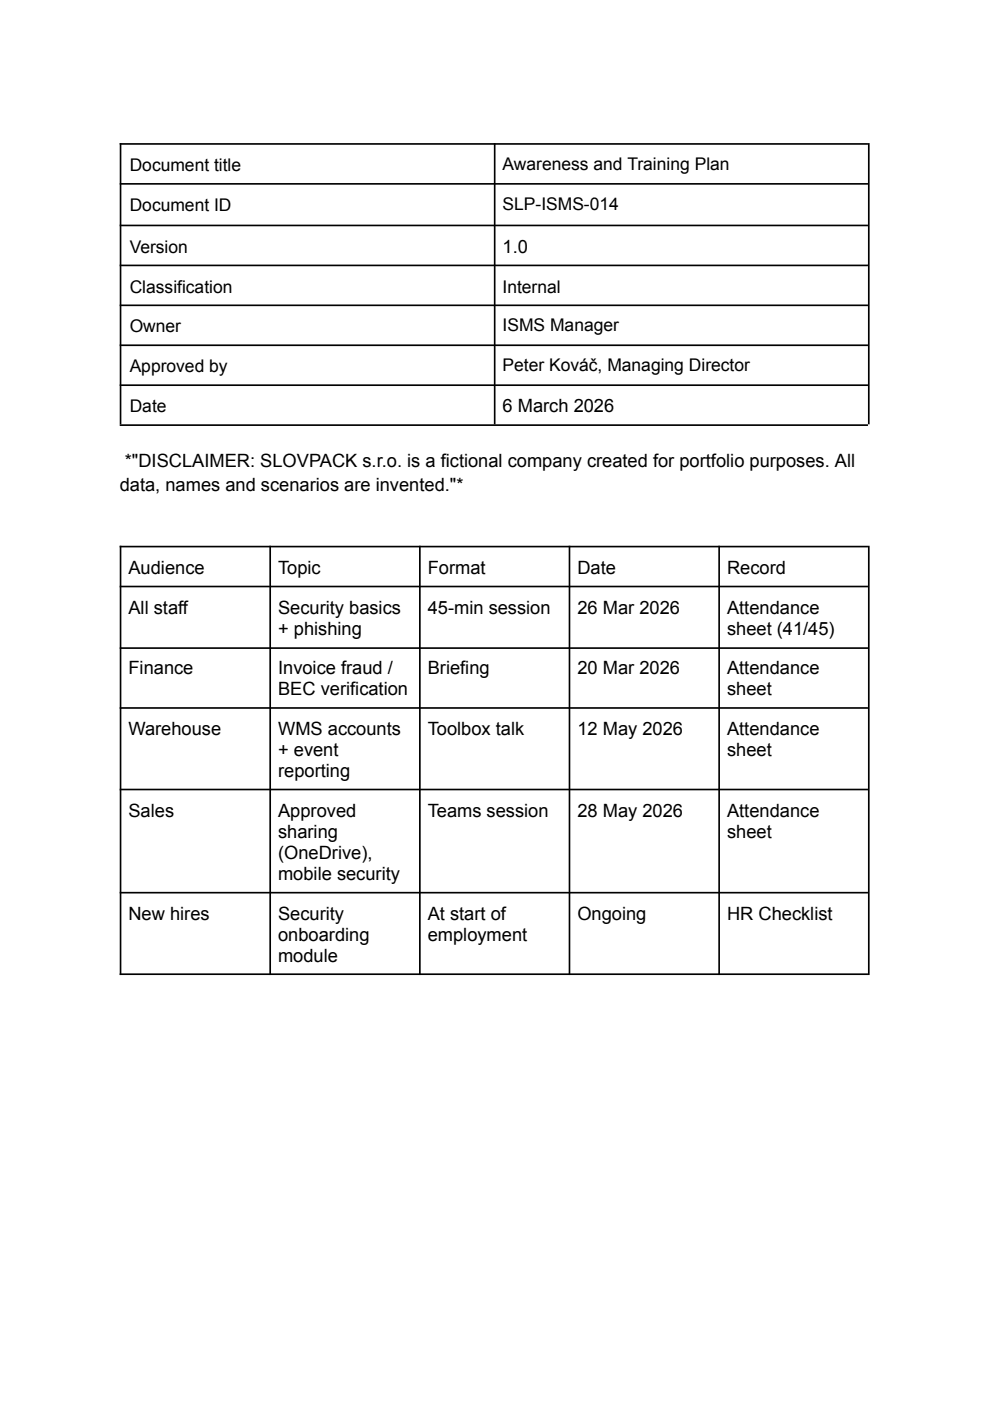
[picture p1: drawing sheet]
<svg xmlns="http://www.w3.org/2000/svg" width="210mm" height="297mm" viewBox="0 0 210 297" stroke-linecap="round" stroke-linejoin="round" font-family="sans-serif">
<defs><g id="words">
<g font-size="3.9">
<text x="106.6" y="53.6">1.0</text>
<text x="106.6" y="87.3">6 March 2026</text>
<text x="26.5" y="99">*&quot;DISCLAIMER: SLOVPACK s.r.o. is a fictional company created for portfolio purposes. All</text>
<text x="25.4" y="104.2">data, names and scenarios are invented.&quot;*</text>
<text x="27.3" y="121.7">Audience</text>
<text x="59" y="121.7">Topic</text>
<text x="90.8" y="121.7">Format</text>
<text x="122.5" y="121.7">Date</text>
<text x="154.3" y="121.7">Record</text>
<text x="27.3" y="130.1">All staff</text>
<text x="59" y="130.1">Security basics</text>
<text x="90.8" y="130.1">45-min session</text>
<text x="122.5" y="130.1">26 Mar 2026</text>
<text x="154.3" y="130.1">Attendance</text>
<text x="59" y="134.6">+ phishing</text>
<text x="154.3" y="134.6">sheet (41/45)</text>
<text x="27.3" y="143">Finance</text>
<text x="59" y="143">Invoice fraud /</text>
<text x="90.8" y="143">Briefing</text>
<text x="122.5" y="143">20 Mar 2026</text>
<text x="154.3" y="143">Attendance</text>
<text x="59" y="147.5">BEC verification</text>
<text x="154.3" y="147.5">sheet</text>
<text x="27.3" y="155.9">Warehouse</text>
<text x="59" y="155.9">WMS accounts</text>
<text x="90.8" y="155.9">Toolbox talk</text>
<text x="122.5" y="155.9">12 May 2026</text>
<text x="154.3" y="155.9">Attendance</text>
<text x="59" y="160.3">+ event</text>
<text x="154.3" y="160.3">sheet</text>
<text x="59" y="164.8">reporting</text>
<text x="27.3" y="173.2">Sales</text>
<text x="59" y="173.2">Approved</text>
<text x="90.8" y="173.2">Teams session</text>
<text x="122.5" y="173.2">28 May 2026</text>
<text x="154.3" y="173.2">Attendance</text>
<text x="59" y="177.7">sharing</text>
<text x="154.3" y="177.7">sheet</text>
<text x="59" y="182.2">(OneDrive),</text>
<text x="59" y="186.6">mobile security</text>
<text x="27.3" y="195.1">New hires</text>
<text x="59" y="195.1">Security</text>
<text x="90.8" y="195.1">At start of</text>
<text x="122.5" y="195.1">Ongoing</text>
<text x="154.3" y="195.1">HR Checklist</text>
<text x="59" y="199.5">onboarding</text>
<text x="59" y="204">module</text>
<text x="90.8" y="199.5">employment</text>
</g>
<g font-size="3.7">
<text x="27.5" y="36.3">Document title</text>
<text x="106.6" y="36.1">Awareness and Training Plan</text>
<text x="27.5" y="44.7">Document ID</text>
<text x="106.6" y="44.6">SLP-ISMS-014</text>
<text x="27.5" y="53.6">Version</text>
<text x="27.5" y="62">Classification</text>
<text x="106.6" y="62">Internal</text>
<text x="27.5" y="70.4">Owner</text>
<text x="106.6" y="70.3">ISMS Manager</text>
<text x="27.5" y="78.9">Approved by</text>
<text x="106.6" y="78.7">Peter Kováč, Managing Director</text>
<text x="27.5" y="87.3">Date</text>
</g>
</g></defs>
<g fill="none" stroke="#000" stroke-width=".35">
<path d="M25.4 30.5h158.7M25.4 39h158.7M25.6 30.3v59.7M105 30.3v59.7M184.3 30.3v59.7M25.4 47.8h158.7M25.4 56.3h158.7M25.4 64.7h158.7M25.4 73.2h158.7M25.4 81.7h158.7M25.4 90.1h158.7M25.4 115.9h158.7"/>
<path d="M25.6 115.7v91M57.3 115.7v91M89.1 115.7v91M120.8 115.7v91M152.6 115.7v91M184.3 115.7v91M25.4 124.4h158.7M25.4 137.4h158.7M25.4 150.1h158.7M25.4 167.4h158.7M25.4 189.3h158.7M25.4 206.6h158.7"/>
</g>
<use href="#words"/>
</svg>
